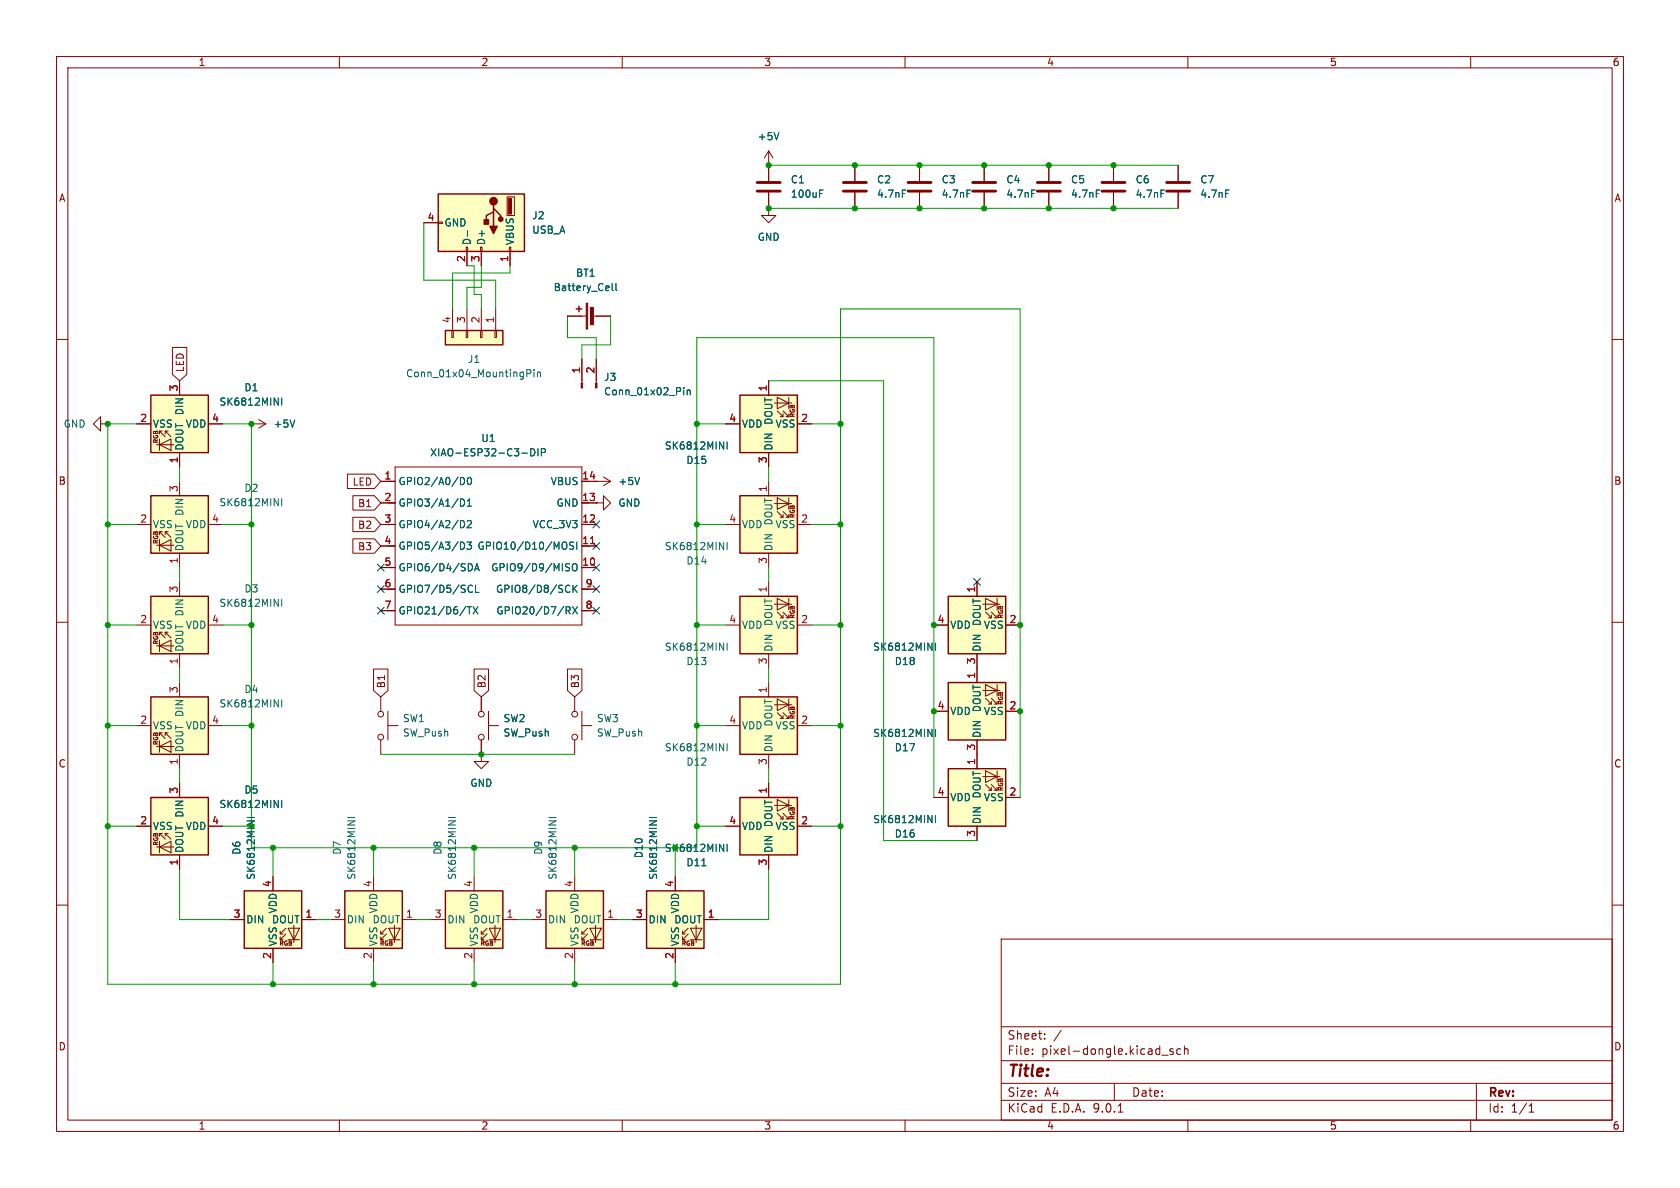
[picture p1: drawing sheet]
<svg xmlns="http://www.w3.org/2000/svg" width="297mm" height="210mm" viewBox="0 0 297 210" stroke-linecap="round" stroke-linejoin="round" font-family="sans-serif">
<defs><g id="words">
<text font-size="2.8" fill="#840000" x="178" y="190.9">Title:</text>
<g font-size="2.1" fill="#840000">
<text x="178" y="184">Sheet:</text>
<text x="178" y="186.7">File:</text>
<text x="184.1" y="186.7">pixel-dongle.kicad_sch</text>
<text x="178" y="196.9">KiCad</text>
<text x="178" y="194.1">Size:</text>
<text x="184.7" y="194.1">A4</text>
<text x="185.7" y="196.9">E.D.A.</text>
<text x="193.3" y="196.9">9.0.1</text>
<text x="200" y="194.1">Date:</text>
<text x="263" y="194.3">Rev:</text>
<text x="263" y="196.9">Id:</text>
<text x="267.1" y="196.9">1/1</text>
</g>
<g font-size="1.8" fill="#840000">
<text x="35" y="11.9">1</text>
<text x="85" y="11.9">2</text>
<text x="135" y="11.9">3</text>
<text x="185" y="11.9">4</text>
<text x="235" y="11.9">5</text>
<text x="285" y="11.9">6</text>
<text x="10.3" y="35.9">A</text>
<text x="285.3" y="35.9">A</text>
<text x="32.7" y="65.9" transform="rotate(-90 32.7 65.9)">LED</text>
<text x="10.3" y="85.9">B</text>
<text x="62.2" y="86">LED</text>
<text x="63.2" y="89.9">B1</text>
<text x="285.3" y="85.9">B</text>
<text x="63.2" y="93.7">B2</text>
<text x="63.2" y="97.5">B3</text>
<text x="68.3" y="121.8" transform="rotate(-90 68.3 121.8)">B1</text>
<text x="86" y="121.8" transform="rotate(-90 86 121.8)">B2</text>
<text x="102.6" y="121.8" transform="rotate(-90 102.6 121.8)">B3</text>
<text x="10.3" y="135.9">C</text>
<text x="285.3" y="135.9">C</text>
<text x="10.3" y="185.9">D</text>
<text x="285.3" y="185.9">D</text>
<text x="35" y="199.9">1</text>
<text x="85" y="199.9">2</text>
<text x="135" y="199.9">3</text>
<text x="185" y="199.9">4</text>
<text x="235" y="199.9">5</text>
<text x="285" y="199.9">6</text>
</g>
<g font-size="1.8" fill="#006464">
<text x="133.9" y="25">+5V</text>
<text x="139.7" y="32.6">C1</text>
<text x="139.7" y="35.2">100uF</text>
<text x="154.9" y="32.6">C2</text>
<text x="154.9" y="35.2">4.7nF</text>
<text x="166.4" y="32.6">C3</text>
<text x="166.4" y="35.2">4.7nF</text>
<text x="177.8" y="32.6">C4</text>
<text x="177.8" y="35.2">4.7nF</text>
<text x="189.2" y="32.6">C5</text>
<text x="189.2" y="35.2">4.7nF</text>
<text x="200.7" y="32.6">C6</text>
<text x="200.7" y="35.2">4.7nF</text>
<text x="212.1" y="32.6">C7</text>
<text x="212.1" y="35.2">4.7nF</text>
<text x="78.5" y="40.2">GND</text>
<text x="94" y="39">J2</text>
<text x="94" y="41.5">USB_A</text>
<text x="83.4" y="43.4" transform="rotate(-90 83.4 43.4)">D-</text>
<text x="86" y="43.4" transform="rotate(-90 86 43.4)">D+</text>
<text x="91" y="43.4" transform="rotate(-90 91 43.4)">VBUS</text>
<text x="133.9" y="42.8">GND</text>
<text x="97.8" y="51.7">Battery_Cell</text>
<text x="101.7" y="49.1">BT1</text>
<text x="82.6" y="64.4">J1</text>
<text x="38.7" y="71.9">SK6812MINI</text>
<text x="43.1" y="69.4">D1</text>
<text x="71.7" y="66.9">Conn_01x04_MountingPin</text>
<text x="106.7" y="67.5">J3</text>
<text x="106.7" y="70.1">Conn_01x02_Pin</text>
<text x="11.2" y="75.8">GND</text>
<text x="26.9" y="75.8">VSS</text>
<text x="32.7" y="75.8">VDD</text>
<text x="48.3" y="75.8">+5V</text>
<text x="131.1" y="75.8">VDD</text>
<text x="136.8" y="75.2" transform="rotate(-90 136.8 75.2)">DOUT</text>
<text x="137" y="75.8">VSS</text>
<text x="32.6" y="79.8" transform="rotate(-90 32.6 79.8)">DOUT DIN</text>
<text x="75.9" y="80.9">XIAO-ESP32-C3-DIP</text>
<text x="85" y="78.3">U1</text>
<text x="117.4" y="79.7">SK6812MINI</text>
<text x="121.2" y="82.2">D15</text>
<text x="136.8" y="79.8" transform="rotate(-90 136.8 79.8)">DIN</text>
<text x="38.7" y="89.7">SK6812MINI</text>
<text x="43.1" y="87.2">D2</text>
<text x="70.4" y="86">GPIO2/A0/D0</text>
<text x="70.4" y="89.8">GPIO3/A1/D1</text>
<text x="97.3" y="86">VBUS</text>
<text x="98.3" y="89.8">GND</text>
<text x="109.2" y="86">+5V</text>
<text x="109.2" y="89.8">GND</text>
<text x="26.9" y="93.6">VSS</text>
<text x="32.7" y="93.6">VDD</text>
<text x="70.4" y="93.6">GPIO4/A2/D2</text>
<text x="94.1" y="93.6">VCC_3V3</text>
<text x="131.1" y="93.6">VDD</text>
<text x="136.8" y="93" transform="rotate(-90 136.8 93)">DOUT</text>
<text x="137" y="93.6">VSS</text>
<text x="32.6" y="97.5" transform="rotate(-90 32.6 97.5)">DOUT DIN</text>
<text x="70.4" y="97.4">GPIO5/A3/D3</text>
<text x="70.4" y="101.2">GPIO6/D4/SDA</text>
<text x="84.3" y="97.4">GPIO10/D10/MOSI</text>
<text x="86.7" y="101.2">GPIO9/D9/MISO</text>
<text x="117.4" y="97.5">SK6812MINI</text>
<text x="121.2" y="100">D14</text>
<text x="136.8" y="97.5" transform="rotate(-90 136.8 97.5)">DIN</text>
<text x="38.7" y="107.5">SK6812MINI</text>
<text x="43.1" y="104.9">D3</text>
<text x="70.4" y="105">GPIO7/D5/SCL</text>
<text x="87.6" y="105">GPIO8/D8/SCK</text>
<text x="26.9" y="111.4">VSS</text>
<text x="32.7" y="111.4">VDD</text>
<text x="70.4" y="108.8">GPIO21/D6/TX</text>
<text x="87.6" y="108.8">GPIO20/D7/RX</text>
<text x="131.1" y="111.4">VDD</text>
<text x="136.8" y="110.8" transform="rotate(-90 136.8 110.8)">DOUT</text>
<text x="137" y="111.4">VSS</text>
<text x="167.9" y="111.4">VDD</text>
<text x="173.6" y="110.8" transform="rotate(-90 173.6 110.8)">DOUT</text>
<text x="173.8" y="111.4">VSS</text>
<text x="32.6" y="115.3" transform="rotate(-90 32.6 115.3)">DOUT DIN</text>
<text x="117.4" y="115.2">SK6812MINI</text>
<text x="121.2" y="117.8">D13</text>
<text x="136.8" y="115.3" transform="rotate(-90 136.8 115.3)">DIN</text>
<text x="154.3" y="115.2">SK6812MINI</text>
<text x="158.1" y="117.8">D18</text>
<text x="173.6" y="115.3" transform="rotate(-90 173.6 115.3)">DIN</text>
<text x="38.7" y="125.3">SK6812MINI</text>
<text x="43.1" y="122.7">D4</text>
<text x="26.9" y="129.1">VSS</text>
<text x="32.7" y="129.1">VDD</text>
<text x="71.1" y="127.9">SW1</text>
<text x="71.1" y="130.4">SW_Push</text>
<text x="88.9" y="127.9">SW2</text>
<text x="88.9" y="130.4">SW_Push</text>
<text x="105.4" y="127.9">SW3</text>
<text x="105.4" y="130.4">SW_Push</text>
<text x="131.1" y="129.1">VDD</text>
<text x="136.8" y="128.5" transform="rotate(-90 136.8 128.5)">DOUT</text>
<text x="137" y="129.1">VSS</text>
<text x="154.3" y="130.5">SK6812MINI</text>
<text x="167.9" y="126.6">VDD</text>
<text x="173.6" y="130.6" transform="rotate(-90 173.6 130.6)">DIN</text>
<text x="173.6" y="126" transform="rotate(-90 173.6 126)">DOUT</text>
<text x="173.8" y="126.6">VSS</text>
<text x="32.6" y="133.1" transform="rotate(-90 32.6 133.1)">DOUT DIN</text>
<text x="117.4" y="133">SK6812MINI</text>
<text x="121.2" y="135.6">D12</text>
<text x="136.8" y="133.1" transform="rotate(-90 136.8 133.1)">DIN</text>
<text x="158.1" y="133">D17</text>
<text x="38.7" y="143">SK6812MINI</text>
<text x="43.1" y="140.5">D5</text>
<text x="83.1" y="139.3">GND</text>
<text x="167.9" y="141.8">VDD</text>
<text x="173.6" y="141.2" transform="rotate(-90 173.6 141.2)">DOUT</text>
<text x="173.8" y="141.8">VSS</text>
<text x="26.9" y="146.9">VSS</text>
<text x="32.7" y="146.9">VDD</text>
<text x="131.1" y="146.9">VDD</text>
<text x="136.8" y="146.3" transform="rotate(-90 136.8 146.3)">DOUT</text>
<text x="137" y="146.9">VSS</text>
<text x="154.3" y="145.7">SK6812MINI</text>
<text x="158.1" y="148.3">D16</text>
<text x="173.6" y="145.8" transform="rotate(-90 173.6 145.8)">DIN</text>
<text x="32.6" y="150.9" transform="rotate(-90 32.6 150.9)">DOUT DIN</text>
<text x="42.7" y="151.2" transform="rotate(-90 42.7 151.2)">D6</text>
<text x="60.5" y="151.2" transform="rotate(-90 60.5 151.2)">D7</text>
<text x="63" y="155.6" transform="rotate(-90 63 155.6)">SK6812MINI</text>
<text x="78.3" y="151.2" transform="rotate(-90 78.3 151.2)">D8</text>
<text x="80.8" y="155.6" transform="rotate(-90 80.8 155.6)">SK6812MINI</text>
<text x="96" y="151.2" transform="rotate(-90 96 151.2)">D9</text>
<text x="98.6" y="155.6" transform="rotate(-90 98.6 155.6)">SK6812MINI</text>
<text x="113.8" y="151.8" transform="rotate(-90 113.8 151.8)">D10</text>
<text x="116.4" y="155.6" transform="rotate(-90 116.4 155.6)">SK6812MINI</text>
<text x="121.2" y="153.3">D11</text>
<text x="136.8" y="150.9" transform="rotate(-90 136.8 150.9)">DIN</text>
<text x="49.1" y="161.6" transform="rotate(-90 49.1 161.6)">VDD</text>
<text x="66.9" y="161.6" transform="rotate(-90 66.9 161.6)">VDD</text>
<text x="84.7" y="161.6" transform="rotate(-90 84.7 161.6)">VDD</text>
<text x="102.5" y="161.6" transform="rotate(-90 102.5 161.6)">VDD</text>
<text x="120.2" y="161.6" transform="rotate(-90 120.2 161.6)">VDD</text>
<text x="43.4" y="163.4">DIN</text>
<text x="48" y="163.4">DOUT</text>
<text x="49.1" y="167.4" transform="rotate(-90 49.1 167.4)">VSS</text>
<text x="61.2" y="163.4">DIN</text>
<text x="65.8" y="163.4">DOUT</text>
<text x="66.9" y="167.4" transform="rotate(-90 66.9 167.4)">VSS</text>
<text x="79" y="163.4">DIN</text>
<text x="83.5" y="163.4">DOUT</text>
<text x="84.7" y="167.4" transform="rotate(-90 84.7 167.4)">VSS</text>
<text x="96.8" y="163.4">DIN</text>
<text x="101.3" y="163.4">DOUT</text>
<text x="102.5" y="167.4" transform="rotate(-90 102.5 167.4)">VSS</text>
<text x="114.6" y="163.4">DIN</text>
<text x="119.1" y="163.4">DOUT</text>
<text x="120.2" y="167.4" transform="rotate(-90 120.2 167.4)">VSS</text>
</g>
<g font-size="1.8" fill="#a90000">
<text x="75.5" y="39.1">4</text>
<text x="82.3" y="46.4" transform="rotate(-90 82.3 46.4)">2</text>
<text x="84.8" y="46.4" transform="rotate(-90 84.8 46.4)">3</text>
<text x="89.9" y="46.4" transform="rotate(-90 89.9 46.4)">1</text>
<text x="79.8" y="57.2" transform="rotate(-90 79.8 57.2)">4</text>
<text x="82.3" y="57.2" transform="rotate(-90 82.3 57.2)">3</text>
<text x="84.8" y="57.2" transform="rotate(-90 84.8 57.2)">2</text>
<text x="87.4" y="57.2" transform="rotate(-90 87.4 57.2)">1</text>
<text x="31.5" y="69.3" transform="rotate(-90 31.5 69.3)">3</text>
<text x="102.6" y="66.1" transform="rotate(-90 102.6 66.1)">1</text>
<text x="105.2" y="66.1" transform="rotate(-90 105.2 66.1)">2</text>
<text x="135.6" y="69.3" transform="rotate(-90 135.6 69.3)">1</text>
<text x="24.7" y="74.7">2</text>
<text x="37.4" y="74.7">4</text>
<text x="128.8" y="74.7">4</text>
<text x="141.5" y="74.7">2</text>
<text x="31.5" y="82" transform="rotate(-90 31.5 82)">1</text>
<text x="135.6" y="82" transform="rotate(-90 135.6 82)">3</text>
<text x="31.5" y="87.1" transform="rotate(-90 31.5 87.1)">3</text>
<text x="67.9" y="84.8">1</text>
<text x="67.9" y="88.6">2</text>
<text x="102.8" y="84.8">14</text>
<text x="102.8" y="88.6">13</text>
<text x="135.6" y="87.1" transform="rotate(-90 135.6 87.1)">1</text>
<text x="24.7" y="92.5">2</text>
<text x="37.4" y="92.5">4</text>
<text x="67.9" y="92.5">3</text>
<text x="102.8" y="92.5">12</text>
<text x="128.8" y="92.5">4</text>
<text x="141.5" y="92.5">2</text>
<text x="31.5" y="99.8" transform="rotate(-90 31.5 99.8)">1</text>
<text x="67.9" y="96.3">4</text>
<text x="67.9" y="100.1">5</text>
<text x="102.8" y="96.3">11</text>
<text x="102.8" y="100.1">10</text>
<text x="135.6" y="99.8" transform="rotate(-90 135.6 99.8)">3</text>
<text x="31.5" y="104.8" transform="rotate(-90 31.5 104.8)">3</text>
<text x="67.9" y="103.9">6</text>
<text x="67.9" y="107.7">7</text>
<text x="103.4" y="103.9">9</text>
<text x="103.4" y="107.7">8</text>
<text x="135.6" y="104.8" transform="rotate(-90 135.6 104.8)">1</text>
<text x="172.5" y="104.8" transform="rotate(-90 172.5 104.8)">1</text>
<text x="24.7" y="110.2">2</text>
<text x="37.4" y="110.2">4</text>
<text x="128.8" y="110.2">4</text>
<text x="141.5" y="110.2">2</text>
<text x="165.7" y="110.2">4</text>
<text x="178.4" y="110.2">2</text>
<text x="31.5" y="117.5" transform="rotate(-90 31.5 117.5)">1</text>
<text x="135.6" y="117.5" transform="rotate(-90 135.6 117.5)">3</text>
<text x="172.5" y="117.5" transform="rotate(-90 172.5 117.5)">3</text>
<text x="31.5" y="122.6" transform="rotate(-90 31.5 122.6)">3</text>
<text x="135.6" y="122.6" transform="rotate(-90 135.6 122.6)">1</text>
<text x="165.7" y="125.5">4</text>
<text x="172.5" y="120.1" transform="rotate(-90 172.5 120.1)">1</text>
<text x="178.4" y="125.5">2</text>
<text x="24.7" y="128">2</text>
<text x="37.4" y="128">4</text>
<text x="128.8" y="128">4</text>
<text x="141.5" y="128">2</text>
<text x="31.5" y="135.3" transform="rotate(-90 31.5 135.3)">1</text>
<text x="135.6" y="135.3" transform="rotate(-90 135.6 135.3)">3</text>
<text x="172.5" y="135.3" transform="rotate(-90 172.5 135.3)">1</text>
<text x="172.5" y="132.8" transform="rotate(-90 172.5 132.8)">3</text>
<text x="31.5" y="140.4" transform="rotate(-90 31.5 140.4)">3</text>
<text x="135.6" y="140.4" transform="rotate(-90 135.6 140.4)">1</text>
<text x="165.7" y="140.7">4</text>
<text x="178.4" y="140.7">2</text>
<text x="24.7" y="145.8">2</text>
<text x="37.4" y="145.8">4</text>
<text x="128.8" y="145.8">4</text>
<text x="141.5" y="145.8">2</text>
<text x="172.5" y="148" transform="rotate(-90 172.5 148)">3</text>
<text x="31.5" y="153.1" transform="rotate(-90 31.5 153.1)">1</text>
<text x="135.6" y="153.1" transform="rotate(-90 135.6 153.1)">3</text>
<text x="48" y="156.9" transform="rotate(-90 48 156.9)">4</text>
<text x="65.8" y="156.9" transform="rotate(-90 65.8 156.9)">4</text>
<text x="83.6" y="156.9" transform="rotate(-90 83.6 156.9)">4</text>
<text x="101.3" y="156.9" transform="rotate(-90 101.3 156.9)">4</text>
<text x="119.1" y="156.9" transform="rotate(-90 119.1 156.9)">4</text>
<text x="41.2" y="162.3">3</text>
<text x="53.9" y="162.3">1</text>
<text x="59" y="162.3">3</text>
<text x="71.7" y="162.3">1</text>
<text x="76.8" y="162.3">3</text>
<text x="89.5" y="162.3">1</text>
<text x="94.5" y="162.3">3</text>
<text x="107.2" y="162.3">1</text>
<text x="112.3" y="162.3">3</text>
<text x="125" y="162.3">1</text>
<text x="48" y="169.6" transform="rotate(-90 48 169.6)">2</text>
<text x="65.8" y="169.6" transform="rotate(-90 65.8 169.6)">2</text>
<text x="83.6" y="169.6" transform="rotate(-90 83.6 169.6)">2</text>
<text x="101.3" y="169.6" transform="rotate(-90 101.3 169.6)">2</text>
<text x="119.1" y="169.6" transform="rotate(-90 119.1 169.6)">2</text>
</g>
<g font-size="1.8" fill="#009600">
<text x="45.2" y="155.6" transform="rotate(-90 45.2 155.6)">SK6812MINI</text>
<text x="117.4" y="150.8">SK6812MINI</text>
</g>
<g font-size="1.1" fill="#840000">
<text x="140.7" y="73.9" transform="rotate(-90 140.7 73.9)">RGB</text>
<text x="28.2" y="78.5" transform="rotate(-90 28.2 78.5)">RGB</text>
<text x="140.7" y="91.7" transform="rotate(-90 140.7 91.7)">RGB</text>
<text x="28.2" y="96.3" transform="rotate(-90 28.2 96.3)">RGB</text>
<text x="140.7" y="109.5" transform="rotate(-90 140.7 109.5)">RGB</text>
<text x="177.5" y="109.5" transform="rotate(-90 177.5 109.5)">RGB</text>
<text x="28.2" y="114.1" transform="rotate(-90 28.2 114.1)">RGB</text>
<text x="177.5" y="124.7" transform="rotate(-90 177.5 124.7)">RGB</text>
<text x="28.2" y="131.9" transform="rotate(-90 28.2 131.9)">RGB</text>
<text x="140.7" y="127.3" transform="rotate(-90 140.7 127.3)">RGB</text>
<text x="177.5" y="140" transform="rotate(-90 177.5 140)">RGB</text>
<text x="28.2" y="149.6" transform="rotate(-90 28.2 149.6)">RGB</text>
<text x="140.7" y="145.1" transform="rotate(-90 140.7 145.1)">RGB</text>
<text x="49.3" y="167.4">RGB</text>
<text x="67" y="167.4">RGB</text>
<text x="84.8" y="167.4">RGB</text>
<text x="102.6" y="167.4">RGB</text>
<text x="120.4" y="167.4">RGB</text>
</g>
</g></defs>
<g fill="none" stroke="#840000" stroke-width=".18">
<path d="M10 10h277v190h-277zM12 12h273v186h-273zM60 10v2M110 10v2M160 10v2M210 10v2M260 10v2M10 60h2M285 60h2M10 110h2M285 110h2M67.3 123.2v2.5"/>
<path d="M67.3 130.8v2.6M68.6 128.3h1.8M68.6 125.7v5.1M10 160h2M177 166h108v32h-108zM285 160h2M60 198v2M110 198v2M160 198v2M177 194.5h108M177 191.5h108M177 187.5h108"/>
<path d="M177 181.5h108M182.5 186.3v.1M182.5 185.5v.1M184.7 183.6v.1M184.7 182.8v.1M187.6 182.1l-1.3 2M197 191.5v3M197.7 196.6h.8M205.4 186.5h1.1M207.4 185.5l-.4-.1-.2 .2 .1 .2 .5 .2v.3h-.6M208.7 185.5l-.4-.1-.3 .3v.4l.2 .2h.5M209.4 185.5l.2-.1 .4 .1v.9"/>
<path d="M209.4 184.9v1.5M210 198v2M260 198v2M261 191.5v6.5M270.3 196.6h.9M270.3 195.5l.4-.4v1.5"/>
<circle cx="67.3" cy="126.2" r=".51"/>
<circle cx="67.3" cy="130.3" r=".51"/>
</g>
<path d="M167.6 105.4h10.2v10.2h-10.2z" fill="#ffffc2"/>
<path d="M165.1 110.5h2.5M172.7 102.9v2.5M172.7 115.6v2.5M173.7 106.8h3.1M174.2 108.2l1.1 1h-.5M174.2 105.8l2.1 1-2.1 1zM175.3 108.2l1 1h-.5M175.3 108.7v.5M176.3 105.8v2M176.3 108.7v.5M177.8 110.5h2.5" fill="none" stroke="#840000" stroke-width=".18"/>
<path d="M167.6 105.4h10.2v10.2h-10.2z" fill="none" stroke="#840000" stroke-width=".25"/>
<path d="M164 113.7l.8 1.2v-1.2M165.4 113.7v1.2" fill="none" stroke="#006464" stroke-width=".18"/>
<path d="M167.6 120.7h10.2v10.1h-10.2z" fill="#ffffc2"/>
<path d="M172.7 118.1v2.6M165.1 125.7h2.5M172.7 130.8v2.6M173.7 122h3.1M174.2 123.4l1.1 1.1h-.5M174.2 121l2.1 1-2.1 1.1zM175.3 123.4l1 1.1h-.5M175.3 124v.5M176.3 121v2.1M176.3 124v.5M177.8 125.7h2.5" fill="none" stroke="#840000" stroke-width=".18"/>
<path d="M167.6 120.7h10.2v10.1h-10.2z" fill="none" stroke="#840000" stroke-width=".25"/>
<path d="M164 128.9l.8 1.3v-1.3M165.4 128.9v1.3" fill="none" stroke="#006464" stroke-width=".18"/>
<path d="M167.6 135.9h10.2v10.2h-10.2z" fill="#ffffc2"/>
<path d="M172.7 133.4v2.5M173.7 137.3h3.1M174.2 138.7l1.1 1h-.5M174.2 136.3l2.1 1-2.1 1zM175.3 138.7l1 1h-.5M175.3 139.2v.5M176.3 136.3v2M176.3 139.2v.5M165.1 141h2.5M172.7 146.1v2.5M177.8 141h2.5" fill="none" stroke="#840000" stroke-width=".18"/>
<path d="M167.6 135.9h10.2v10.2h-10.2z" fill="none" stroke="#840000" stroke-width=".25"/>
<path d="M164 144.2l.8 1.2v-1.2M165.4 144.2v1.2" fill="none" stroke="#006464" stroke-width=".18"/>
<path d="M77.5 34.3h15.2v10.2h-15.2z" fill="#ffffc2"/>
<path d="M77.5 34.3h15.2v10.2h-15.2zM87.2 36.2v.6l1.3 1.3v.6M87.2 36.8v.7l-1.2 .6v1.3M87.2 37.5v2.5" fill="none" stroke="#840000" stroke-width=".25"/>
<g fill="#840000" stroke="#840000" stroke-width=".25">
<path d="M85.6 38.9h.8v.7h-.8z"/>
<path d="M86.6 40h1.3l-.7 1.3z"/>
<circle cx="87.2" cy="35.6" r=".63"/>
<circle cx="88.5" cy="38.7" r=".38"/>
</g>
<path d="M89.9 35.1h.5v2.7h-.5z" fill="#840000" stroke="#840000" stroke-width=".18"/>
<path d="M74.9 39.4h2.6M77.5 39.2h.7v.3h-.7zM89.7 34.8h1.2v3.3h-1.2zM82.4 43.7h.3v.8h-.3zM82.5 44.5v2.5M85 43.7h.2v.8h-.2zM85.1 44.5v2.5M90 43.7h.3v.8h-.3zM90.2 44.5v2.5" fill="none" stroke="#840000" stroke-width=".18"/>
<path d="M82.6 40.8v1" fill="none" stroke="#006464" stroke-width=".18"/>
<path d="M78.7 58.4h10.2v2.6h-10.2z" fill="#ffffc2"/>
<path d="M78.7 58.4h10.2v2.6h-10.2z" fill="none" stroke="#840000" stroke-width=".25"/>
<path d="M79.9 58.4h.2v1.3h-.2zM80 54.6v3.8M82.4 58.4h.3v1.3h-.3zM82.5 54.6v3.8M85 58.4h.2v1.3h-.2zM85.1 54.6v3.8M87.5 58.4h.3v1.3h-.3zM87.6 54.6v3.8" fill="none" stroke="#840000" stroke-width=".18"/>
<path d="M93.1 66h.6l.2-.2-.1-.3-.7-.2v1.3M94.4 65.3v.2M94.4 65.8v.8M95 65.8v.8M95 65.9l.2-.1h.3l.1 .8" fill="none" stroke="#006464" stroke-width=".18"/>
<path d="M130.8 69.9h10.2v10.1h-10.2z" fill="#ffffc2"/>
<path d="M128.3 74.9h2.5M135.9 67.3v2.6M136.9 71.2h3.1M137.4 72.6l1 1.1h-.5M137.4 70.2l2 1-2 1.1zM138.4 72.6l1 1.1h-.5M138.4 73.2v.5M139.4 70.2v2.1M139.4 73.2v.5M141 74.9h2.5M135.9 80v2.6" fill="none" stroke="#840000" stroke-width=".18"/>
<path d="M130.8 69.9h10.2v10.1h-10.2z" fill="none" stroke="#840000" stroke-width=".25"/>
<path d="M127.2 78.1l.7 1.3v-1.3M128.5 78.1v1.3" fill="none" stroke="#006464" stroke-width=".18"/>
<path d="M130.8 87.6h10.2v10.2h-10.2z" fill="#ffffc2"/>
<path d="M128.3 92.7h2.5M135.9 85.1v2.5M135.9 97.8v2.5M136.9 89h3.1M137.4 90.4l1 1h-.5M137.4 88l2 1-2 1zM138.4 90.4l1 1h-.5M138.4 90.9v.5M139.4 88v2M139.4 90.9v.5M141 92.7h2.5" fill="none" stroke="#840000" stroke-width=".18"/>
<path d="M130.8 87.6h10.2v10.2h-10.2z" fill="none" stroke="#840000" stroke-width=".25"/>
<path d="M127.2 95.9l.7 1.3v-1.3M128.5 95.9v1.3" fill="none" stroke="#006464" stroke-width=".18"/>
<path d="M130.8 105.4h10.2v10.2h-10.2z" fill="#ffffc2"/>
<path d="M128.3 110.5h2.5M135.9 102.9v2.5M135.9 115.6v2.5M136.9 106.8h3.1M137.4 108.2l1 1h-.5M137.4 105.8l2 1-2 1zM138.4 108.2l1 1h-.5M138.4 108.7v.5M139.4 105.8v2M139.4 108.7v.5M141 110.5h2.5" fill="none" stroke="#840000" stroke-width=".18"/>
<path d="M130.8 105.4h10.2v10.2h-10.2z" fill="none" stroke="#840000" stroke-width=".25"/>
<path d="M127.2 113.7l.7 1.2v-1.2M128.5 113.7v1.2" fill="none" stroke="#006464" stroke-width=".18"/>
<path d="M130.8 123.2h10.2v10.2h-10.2z" fill="#ffffc2"/>
<g fill="none" stroke="#840000" stroke-width=".18">
<path d="M185.4 29.2v2.8M185.4 34v2.8M44.4 74.9h.1M44.4 74.9h2.6M45.7 74.2l1.3 .7M47 74.9l-1.3 .8M102.9 63.5v4.2M105.4 63.5v4.2M67.3 85.1h2.5M67.3 88.9h2.5M67.3 92.7h2.5M67.3 96.5h2.5"/>
<path d="M69.8 82.6h33.1v27.9h-33.1zM102.9 85.1h5M102.9 88.9h2.5M102.9 92.7h2.5M102.9 96.5h2.5M105.4 85.1h.1M105.4 88.9h1.3v-1.3l1.2 1.3-1.2 1.3v-1.3M105.4 88.9h.1M106.7 84.3l1.2 .8M107.9 85.1l-1.2 .8M67.3 100.3h2.5M67.3 104.1h2.5"/>
<path d="M67.3 108h2.5M102.9 100.3h2.5M102.9 104.1h2.5M102.9 108h2.5M85.1 123.2v2.5M85.1 130.8v2.6M86.4 128.3h1.7M86.4 125.7v5.1M101.6 123.2v2.5M101.6 130.8v2.6M102.9 128.3h1.7M102.9 125.7v5.1"/>
<path d="M128.3 128.3h2.5M135.9 120.7v2.5M135.9 133.4v2.5M136.9 124.6h3.1M137.4 126l1 1h-.5M137.4 123.6l2 1-2 1zM138.4 126l1 1h-.5M138.4 126.5v.5M139.4 123.6v2M139.4 126.5v.5M141 128.3h2.5"/>
<circle cx="85.1" cy="126.2" r=".51"/>
<circle cx="85.1" cy="130.3" r=".51"/>
<circle cx="101.6" cy="126.2" r=".51"/>
<circle cx="101.6" cy="130.3" r=".51"/>
</g>
<path d="M130.8 123.2h10.2v10.2h-10.2z" fill="none" stroke="#840000" stroke-width=".25"/>
<g fill="none" stroke="#006464" stroke-width=".18">
<path d="M193.8 33.6h.6M52.1 74.2l-.4 1.3M93.8 79.3a.64 .64 0 0 1 .8 .7 .64 .64 0 0 1-.8 .6zM95.1 79.3v1.3M95.7 80l.6-.1 .1-.2v-.3l-.7-.1v1.3M120.9 68.5v.1M120.9 68.9v.9M121.5 68.9v.9M121.5 69.1l.2-.2 .3 .1v.8M81.4 88.2a.64 .64 0 0 1 .7 .6 .64 .64 0 0 1-.7 .7M81.4 92a.64 .64 0 0 1 .7 .7 .64 .64 0 0 1-.7 .6M81.7 84.4a.68 .68 0 0 1 .4 .6 .68 .68 0 0 1-.4 .7"/>
<path d="M81.7 95.8a.68 .68 0 0 1 .4 .7 .68 .68 0 0 1-.4 .6M82.6 95.8h.7l-.4 .5 .4 .1v.6l-.2 .1-.5-.1M82.6 92.1l.5-.1 .2 .4-.7 .9h.7M82.6 89.5h.7M82.6 88.6l.4-.4v1.3M82.8 84.5l.1-.1a.68 .68 0 0 1 .5 .6 .68 .68 0 0 1-.5 .7 .84 .84 0 0 1-.1-1.2zM83.1 99.6a.68 .68 0 0 1 .4 .7 .68 .68 0 0 1-.4 .6M92.3 80.1h.9M99.9 95.8l.1 .1a.81 .81 0 0 1-.1 1.2M100.2 99.6l.5 .1M101.2 99.8l.3-.2a.43 .43 0 0 1 .5 .5v.4a.42 .42 0 0 1-.4 .4 .42 .42 0 0 1-.4-.4zM101.4 95.9l-.5-.1-.2 .2v.3l.6 .3 .1 .3-.2 .2-.5-.1"/>
<path d="M102 95.8v1.3M113.1 84.4l-.4 1.3M82.6 107.3h.7M83 107.3v1.2M83 103.5l.3-.1 .2 .2M83.5 104.6l-.2 .1h-.3M83.6 107.3l.9 1.2M83.9 100.9l.4-1.3 .4 1.3M84 100.5h.6M84.1 103.4v1.3h.6M84.5 107.3l-.9 1.2M100.1 107.3h.5l.2 .2-.1 .4h-.6"/>
<path d="M100.4 103.4l.3 .2M100.4 107.9l.4 .6M100.4 100.3l.3 .2-.3 .4M100.7 104.6l-.3 .1M101.2 107.3l.9 1.2M101.3 103.4v1.3M101.5 104l.5 .7M102 103.4l-.7 .8M102.1 107.3l-.9 1.2M127.2 131.5l.7 1.2v-1.2M128.5 131.5v1.2"/>
</g>
<g fill="#840000" stroke="#840000" stroke-width=".18">
<path d="M102.7 67.7h.3v.9h-.3z"/>
<path d="M105.3 67.7h.2v.9h-.2z"/>
</g>
<path d="M104.4 96.1h.7" fill="none" stroke="#a90000" stroke-width=".18"/>
<path d="M183.4 32.3h4.1M183.4 33.8h4.1" fill="none" stroke="#840000" stroke-width=".51"/>
<path d="M96.5 157.5h10.2v10.1h-10.2z" fill="#ffffc2"/>
<path d="M101.6 154.9v2.6M94 162.6h2.5M101.6 167.6v2.6M102.9 165.1h.5M102.9 166.1h.5M103.9 164.1l-1 1v-.5M103.9 165.1l-1 1v-.5M104.3 164.1h2l-1 2zM104.3 166.1h2M105.3 163.6v3M106.7 162.6h2.5" fill="none" stroke="#840000" stroke-width=".18"/>
<path d="M96.5 157.5h10.2v10.1h-10.2z" fill="none" stroke="#840000" stroke-width=".25"/>
<path d="M97 145.1h1.3l-1.3 .7M97 144.5h1.3" fill="none" stroke="#006464" stroke-width=".18"/>
<path d="M114.3 157.5h10.2v10.1h-10.2z" fill="#ffffc2"/>
<g fill="none" stroke="#840000" stroke-width=".18">
<path d="M135.9 36.8v1.3h1.3l-1.3 1.3-1.3-1.3h1.3M135.9 36.8h.1M151.1 29.2v2.8M151.1 34v2.8M162.6 29.2v2.8M162.6 34v2.8M174 29.2v2.8M174 34v2.8M85.1 133.4v1.2h1.3l-1.3 1.3-1.3-1.3h1.3M85.1 133.4h.1M119.4 154.9v2.6M111.8 162.6h2.5"/>
<path d="M119.4 167.6v2.6M120.6 165.1h.6M120.6 166.1h.6M121.7 164.1l-1.1 1v-.5M121.7 165.1l-1.1 1v-.5M122 164.1h2.1l-1 2zM122 166.1h2.1M123.1 163.6v3M124.5 162.6h2.5"/>
</g>
<path d="M114.3 157.5h10.2v10.1h-10.2z" fill="none" stroke="#840000" stroke-width=".25"/>
<path d="M159.5 33.6h.6M171 33.6h.6M182.4 33.6h.6M114.8 145.1h1.3l-1.3 .7M114.8 144.5h1.3" fill="none" stroke="#006464" stroke-width=".18"/>
<path d="M149.1 32.3h4.1M149.1 33.8h4.1M160.5 32.3h4.1M160.5 33.8h4.1M172 32.3h4M172 33.8h4" fill="none" stroke="#840000" stroke-width=".51"/>
<path d="M130.8 141h10.2v10.1h-10.2z" fill="#ffffc2"/>
<path d="M135.9 138.4v2.6M128.3 146.1h2.5M135.9 151.1v2.6M136.9 142.4h3.1M137.4 143.8l1 1h-.5M137.4 141.4l2 1-2 1zM138.4 143.8l1 1h-.5M138.4 144.3v.5M139.4 141.4v2M139.4 144.3v.5M141 146.1h2.5" fill="none" stroke="#840000" stroke-width=".18"/>
<path d="M130.8 141h10.2v10.1h-10.2z" fill="none" stroke="#840000" stroke-width=".25"/>
<path d="M124.1 153h.7M127.2 149.2l.7 1.3v-1.3M128.5 149.2v1.3" fill="none" stroke="#006464" stroke-width=".18"/>
<path d="M78.7 157.5h10.2v10.1h-10.2z" fill="#ffffc2"/>
<g fill="none" stroke="#840000" stroke-width=".18">
<path d="M135.9 29.2h.1M135.9 26.7v5.3M135.9 34v2.8M135.9 26.7l-.8 1.2M135.9 26.7l.8 1.2M196.8 29.2v2.8M196.8 34v2.8M208.3 29.2v2.8M208.3 34v2.8M83.8 154.9v2.6M76.2 162.6h2.5M83.8 167.6v2.6"/>
<path d="M85.1 165.1h.5M85.1 166.1h.5M86.1 164.1l-1 1v-.5M86.1 165.1l-1 1v-.5M86.5 164.1h2l-1 2zM86.5 166.1h2M87.5 163.6v3M88.9 162.6h2.5"/>
</g>
<path d="M78.7 157.5h10.2v10.1h-10.2z" fill="none" stroke="#840000" stroke-width=".25"/>
<path d="M137.7 23.4l-.4 1.3M144.9 34.2h.4M144.9 33.6h.6M205.2 33.6h.7M216.7 33.6h.6M79.2 145.1h1.3l-1.3 .7M79.2 144.5h1.3" fill="none" stroke="#006464" stroke-width=".18"/>
<path d="M133.9 32.3h4M133.9 33.8h4M194.8 32.3h4.1M194.8 33.8h4.1M206.2 32.3h4.1M206.2 33.8h4.1" fill="none" stroke="#840000" stroke-width=".51"/>
<path d="M26.7 69.9h10.1v10.1h-10.1z" fill="#ffffc2"/>
<path d="M24.1 74.9h2.6M27.7 78.6h3M28.2 78.6l2-1v2zM28.2 77.6v2M28.7 76.2h-.5l1 1M29.2 76.2v.5M29.7 76.2h-.5l1 1M31.7 67.3v2.6M36.8 74.9h2.6M31.7 80v2.6" fill="none" stroke="#840000" stroke-width=".18"/>
<path d="M26.7 69.9h10.1v10.1h-10.1z" fill="none" stroke="#840000" stroke-width=".25"/>
<path d="M48.5 70.4l.7 1.2v-1.2M49.8 70.4v1.2" fill="none" stroke="#006464" stroke-width=".18"/>
<path d="M26.7 87.6h10.1v10.2h-10.1z" fill="#ffffc2"/>
<path d="M100.3 55.9h3.3M104.6 55.9h3.3M24.1 92.7h2.6M27.7 96.4h3M28.2 96.4l2-1v2zM28.2 95.4v2M28.7 94h-.5l1 1M29.2 94v.5M29.7 94h-.5l1 1M31.7 85.1v2.5M31.7 97.8v2.5M36.8 92.7h2.6" fill="none" stroke="#840000" stroke-width=".18"/>
<path d="M101.9 54.6h1M102.4 54.1v1M26.7 87.6h10.1v10.2h-10.1z" fill="none" stroke="#840000" stroke-width=".25"/>
<path d="M108.2 50.1v1.1l.2 .2M108.9 50.1v1.1l.2 .2M48.5 88.1l.7 1.3v-1.3M49.8 88.1v1.3" fill="none" stroke="#006464" stroke-width=".18"/>
<g fill="#840000" stroke="#840000" stroke-width=".18">
<path d="M103.6 53.6h.3v4.6h-.3z"/>
<path d="M104.4 54.4h.5v3h-.5z"/>
</g>
<path d="M43.2 157.5h10.1v10.1h-10.1z" fill="#ffffc2"/>
<path d="M48.3 154.9v2.6M40.6 162.6h2.6M48.3 167.6v2.6M49.5 165.1h.5M49.5 166.1h.5M50.5 164.1l-1 1v-.5M50.5 165.1l-1 1v-.5M50.9 164.1h2.1l-1.1 2zM50.9 166.1h2.1M51.9 163.6v3M53.3 162.6h2.6" fill="none" stroke="#840000" stroke-width=".18"/>
<path d="M43.2 157.5h10.1v10.1h-10.1z" fill="none" stroke="#840000" stroke-width=".25"/>
<path d="M43.7 145.1h1.3l-1.3 .7M43.7 144.5h1.3" fill="none" stroke="#006464" stroke-width=".18"/>
<path d="M26.7 123.2h10.1v10.2h-10.1z" fill="#ffffc2"/>
<path d="M24.1 128.3h2.6M27.7 132h3M28.2 132l2-1.1v2.1zM28.2 130.9v2.1M28.7 129.5h-.5l1 1.1M29.2 129.5v.5M29.7 129.5h-.5l1 1.1M31.7 120.7v2.5M31.7 133.4v2.5M36.8 128.3h2.6" fill="none" stroke="#840000" stroke-width=".18"/>
<path d="M26.7 123.2h10.1v10.2h-10.1z" fill="none" stroke="#840000" stroke-width=".25"/>
<path d="M48.5 123.7l.7 1.3v-1.3M49.8 123.7v1.3" fill="none" stroke="#006464" stroke-width=".18"/>
<path d="M26.7 141h10.1v10.1h-10.1z" fill="#ffffc2"/>
<path d="M31.7 138.4v2.6M24.1 146.1h2.6M27.7 149.7h3M28.2 149.7l2-1v2zM28.2 148.7v2M28.7 147.3h-.5l1 1M29.2 147.3v.5M29.7 147.3h-.5l1 1M31.7 151.1v2.6M36.8 146.1h2.6" fill="none" stroke="#840000" stroke-width=".18"/>
<path d="M26.7 141h10.1v10.1h-10.1z" fill="none" stroke="#840000" stroke-width=".25"/>
<path d="M48.5 141.5l.7 1.2v-1.2M49.8 141.5v1.2" fill="none" stroke="#006464" stroke-width=".18"/>
<path d="M61 157.5h10.1v10.1h-10.1z" fill="#ffffc2"/>
<path d="M66 154.9v2.6M58.4 162.6h2.6M66 167.6v2.6M67.3 165.1h.5M67.3 166.1h.5M68.3 164.1l-1 1v-.5M68.3 165.1l-1 1v-.5M68.7 164.1h2l-1 2zM68.7 166.1h2M69.7 163.6v3M71.1 162.6h2.6" fill="none" stroke="#840000" stroke-width=".18"/>
<path d="M61 157.5h10.1v10.1h-10.1z" fill="none" stroke="#840000" stroke-width=".25"/>
<path d="M61.5 145.1h1.2l-1.2 .7M61.5 144.5h1.2" fill="none" stroke="#006464" stroke-width=".18"/>
<path d="M26.7 105.4h10.1v10.2h-10.1z" fill="#ffffc2"/>
<g fill="none" stroke="#840000" stroke-width=".18">
<path d="M74.9 39.4h2.6M135.9 29.2h.1M135.9 36.8h.1M135.9 29.2v2.8M135.9 34v2.8M151.1 29.2v2.8M151.1 34v2.8M162.6 29.2v2.8M162.6 34v2.8M174 29.2v2.8M174 34v2.8M185.4 29.2v2.8"/>
<path d="M185.4 34v2.8M196.8 29.2v2.8M196.8 34v2.8M208.3 29.2v2.8M208.3 34v2.8M82.5 44.5v2.5M85.1 44.5v2.5M90.2 44.5v2.5M100.3 55.9h2.6M105.4 55.9h2.5M17.8 74.9v-1.2l-1.3 1.2 1.3 1.3v-1.3h1.2M19 74.9h.1"/>
<path d="M24.1 74.9h2.6M30.5 61.4h2.5v4.8l-1.3 1.1-1.2-1.1zM31.7 67.3v2.6M36.8 74.9h2.6M44.4 74.9h.1M102.9 63.5v3.8M105.4 63.5v3.8M128.3 74.9h2.5M135.9 67.3v2.6M141 74.9h2.5M31.7 80v2.6M61.4 83.8h4.8l1.1 1.3-1.1 1.3h-4.8z"/>
<path d="M62.4 91.4h3.8l1.1 1.3-1.1 1.3h-3.8zM62.4 95.2h3.8l1.1 1.3-1.1 1.3h-3.8zM62.4 87.6h3.8l1.1 1.3-1.1 1.3h-3.8zM67.3 85.1h2.5M67.3 88.9h2.5M67.3 92.7h2.5M67.3 96.5h2.5M102.9 85.1h2.5M102.9 88.9h2.5M102.9 92.7h2.5M102.9 96.5h2.5M105.4 88.9h.1"/>
<path d="M105.4 85.1h.1M135.9 80v2.6M24.1 110.5h2.6M27.7 114.2h3M28.2 114.2l2-1v2zM28.2 113.2v2M28.7 111.8h-.5l1 1M29.2 111.8v.5M29.7 111.8h-.5l1 1M31.7 102.9v2.5M31.7 115.6v2.5M36.8 110.5h2.6"/>
<path d="M66 118.3h2.6v3.8l-1.3 1.1-1.3-1.1zM67.3 100.3h2.5M67.3 104.1h2.5M67.3 108h2.5M83.8 118.3h2.6v3.8l-1.3 1.1-1.3-1.1zM100.3 118.3h2.6v3.8l-1.3 1.1-1.3-1.1zM102.9 100.3h2.5M102.9 104.1h2.5M102.9 108h2.5M165.1 110.5h2.5M172.7 102.9v2.5M172.7 115.6v5.1"/>
<path d="M177.8 110.5h2.5M31.7 138.4v2.6M85.1 133.4h.1M85.1 123.2v2.5M85.1 130.8v2.6M135.9 138.4v2.6M165.1 125.7h2.5M172.7 130.8v5.1M177.8 125.7h2.5M24.1 146.1h2.6M31.7 151.1v2.6M36.8 146.1h2.6"/>
<path d="M48.3 154.9v2.6M119.4 154.9v2.6M128.3 146.1h2.5M135.9 151.1v2.6M141 146.1h2.5M165.1 141h2.5M172.7 146.1v2.5M177.8 141h2.5M40.6 162.6h2.6M48.3 167.6v2.6M53.3 162.6h2.6M111.8 162.6h2.5"/>
<path d="M119.4 167.6v2.6M124.5 162.6h2.5"/>
</g>
<path d="M26.7 105.4h10.1v10.2h-10.1z" fill="none" stroke="#840000" stroke-width=".25"/>
<g fill="none" stroke="#006464" stroke-width=".18">
<path d="M137.7 23.4l-.4 1.3M144.9 34.2h.4M144.9 33.6h.6M159.5 33.6h.6M171 33.6h.6M182.4 33.6h.6M193.8 33.6h.6M205.2 33.6h.7M216.7 33.6h.6M82.6 40.8v1M108.2 50.1v1.1l.2 .2M108.9 50.1v1.1l.2 .2"/>
<path d="M48.5 70.4l.7 1.2v-1.2M49.8 70.4v1.2M52.1 74.2l-.4 1.3M93.8 79.3a.64 .64 0 0 1 .8 .7 .64 .64 0 0 1-.8 .6zM95.1 79.3v1.3M95.7 80l.6-.1 .1-.2v-.3l-.7-.1v1.3M120.9 68.5v.1M120.9 68.9v.9M121.5 68.9v.9M121.5 69.1l.2-.2 .3 .1v.8M127.2 78.1l.7 1.3v-1.3M128.5 78.1v1.3"/>
<path d="M81.4 88.2a.64 .64 0 0 1 .7 .6 .64 .64 0 0 1-.7 .7M81.4 92a.64 .64 0 0 1 .7 .7 .64 .64 0 0 1-.7 .6M81.7 84.4a.68 .68 0 0 1 .4 .6 .68 .68 0 0 1-.4 .7M81.7 95.8a.68 .68 0 0 1 .4 .7 .68 .68 0 0 1-.4 .6M82.6 95.8h.7l-.4 .5 .4 .1v.6l-.2 .1-.5-.1M82.6 92.1l.5-.1 .2 .4-.7 .9h.7M82.6 89.5h.7M82.6 88.6l.4-.4v1.3M82.8 84.5l.1-.1a.68 .68 0 0 1 .5 .6 .68 .68 0 0 1-.5 .7 .84 .84 0 0 1-.1-1.2zM83.1 99.6a.68 .68 0 0 1 .4 .7 .68 .68 0 0 1-.4 .6M92.3 80.1h.9M99.9 95.8l.1 .1a.81 .81 0 0 1-.1 1.2"/>
<path d="M100.2 99.6l.5 .1M101.2 99.8l.3-.2a.43 .43 0 0 1 .5 .5v.4a.42 .42 0 0 1-.4 .4 .42 .42 0 0 1-.4-.4zM101.4 95.9l-.5-.1-.2 .2v.3l.6 .3 .1 .3-.2 .2-.5-.1M102 95.8v1.3M113.1 84.4l-.4 1.3M48.5 105.9l.7 1.3v-1.3M49.8 105.9v1.3M82.6 107.3h.7M83 107.3v1.2M83 103.5l.3-.1 .2 .2M83.5 104.6l-.2 .1h-.3M83.6 107.3l.9 1.2"/>
<path d="M83.9 100.9l.4-1.3 .4 1.3M84 100.5h.6M84.1 103.4v1.3h.6M84.5 107.3l-.9 1.2M100.1 107.3h.5l.2 .2-.1 .4h-.6M100.4 103.4l.3 .2M100.4 107.9l.4 .6M100.4 100.3l.3 .2-.3 .4M100.7 104.6l-.3 .1M101.2 107.3l.9 1.2M101.3 103.4v1.3M101.5 104l.5 .7"/>
<path d="M102 103.4l-.7 .8M102.1 107.3l-.9 1.2M164 113.7l.8 1.2v-1.2M165.4 113.7v1.2M164 128.9l.8 1.3v-1.3M165.4 128.9v1.3M43.7 145.1h1.3l-1.3 .7M43.7 144.5h1.3M48.5 141.5l.7 1.2v-1.2M49.8 141.5v1.2M114.8 145.1h1.3l-1.3 .7M114.8 144.5h1.3"/>
<path d="M124.1 153h.7M127.2 149.2l.7 1.3v-1.3M128.5 149.2v1.3M164 144.2l.8 1.2v-1.2M165.4 144.2v1.2"/>
</g>
<g fill="none" stroke="#009600" stroke-width=".18">
<path d="M74.9 39.4v10.1h12.7v5.1M135.9 29.2h72.4M135.9 36.8h72.4M82.5 47h1.3v5.1h1.3v2.5M85.1 47v3.8h-2.6v3.8M90.2 47v1.3h-10.2v6.3M100.3 55.9v3.8h5.1v3.8M107.9 55.9v5.1h-5v2.5M24.1 74.9h-5.1v99.1h129.6v-119.4h31.7v86.4M39.4 74.9h5v75h78.8v-90.2h41.9v81.3M123.2 74.9h5.1M135.9 67.3h20.3v81.3h16.5"/>
<path d="M143.5 74.9h5.1M19 92.7h5.1M31.7 82.6v2.5M39.4 92.7h5M123.2 92.7h5.1M135.9 82.6v2.5M143.5 92.7h5.1M19 110.5h5.1M31.7 100.3v2.6M31.7 118.1v2.6M39.4 110.5h5M123.2 110.5h5.1"/>
<path d="M135.9 100.3v2.6M135.9 118.1v2.6M143.5 110.5h5.1M19 128.3h5.1M31.7 135.9v2.5M39.4 128.3h5M67.3 133.4h34.3M123.2 128.3h5.1M135.9 135.9v2.5M143.5 128.3h5.1M19 146.1h5.1M31.7 153.7v8.9h8.9"/>
<path d="M39.4 146.1h5M48.3 149.9v5M66 149.9v5M83.8 149.9v5M101.6 149.9v5M119.4 149.9v5M123.2 146.1h5.1M135.9 153.7v8.9h-8.9M143.5 146.1h5.1M48.3 170.2v3.8M55.9 162.6h2.5M66 170.2v3.8"/>
<path d="M73.7 162.6h2.5M83.8 170.2v3.8M91.4 162.6h2.6M101.6 170.2v3.8M109.2 162.6h2.6M119.4 170.2v3.8"/>
</g>
<g fill="none" stroke="#000084" stroke-width=".18">
<path d="M66.7 99.7l1.2 1.2M67.9 99.7l-1.2 1.2M104.8 92.1l1.2 1.2M104.8 99.7l1.2 1.2M104.8 95.9l1.2 1.2M106 92.1l-1.2 1.2M106 99.7l-1.2 1.2M106 95.9l-1.2 1.2M66.7 103.5l1.2 1.2M66.7 107.3l1.2 1.3M67.9 103.5l-1.2 1.2M67.9 107.3l-1.2 1.3"/>
<path d="M104.8 107.3l1.2 1.3M104.8 103.5l1.2 1.2M106 107.3l-1.2 1.3M106 103.5l-1.2 1.2M172.1 102.3l1.2 1.2M173.3 102.3l-1.2 1.2"/>
</g>
<path d="M104.4 96.1h.7" fill="none" stroke="#a90000" stroke-width=".18"/>
<g fill="#009600" stroke="#009600" stroke-width=".18">
<circle cx="19" cy="146.1" r=".46"/>
<circle cx="48.3" cy="174" r=".46"/>
<circle cx="48.3" cy="149.9" r=".46"/>
<circle cx="148.6" cy="92.7" r=".46"/>
<circle cx="148.6" cy="74.9" r=".46"/>
<circle cx="148.6" cy="128.3" r=".46"/>
<circle cx="148.6" cy="146.1" r=".46"/>
<circle cx="165.1" cy="110.5" r=".46"/>
<circle cx="148.6" cy="110.5" r=".46"/>
<circle cx="180.3" cy="125.7" r=".46"/>
<circle cx="165.1" cy="125.7" r=".46"/>
<circle cx="180.3" cy="110.5" r=".46"/>
<circle cx="123.2" cy="92.7" r=".46"/>
<circle cx="123.2" cy="128.3" r=".46"/>
<circle cx="123.2" cy="110.5" r=".46"/>
<circle cx="123.2" cy="146.1" r=".46"/>
<circle cx="101.6" cy="149.9" r=".46"/>
<circle cx="66" cy="174" r=".46"/>
<circle cx="119.4" cy="174" r=".46"/>
<circle cx="101.6" cy="174" r=".46"/>
<circle cx="83.8" cy="149.9" r=".46"/>
<circle cx="66" cy="149.9" r=".46"/>
<circle cx="83.8" cy="174" r=".46"/>
<circle cx="151.1" cy="36.8" r=".46"/>
<circle cx="151.1" cy="29.2" r=".46"/>
<circle cx="135.9" cy="36.8" r=".46"/>
<circle cx="135.9" cy="29.2" r=".46"/>
<circle cx="174" cy="36.8" r=".46"/>
<circle cx="162.6" cy="29.2" r=".46"/>
<circle cx="174" cy="29.2" r=".46"/>
<circle cx="196.8" cy="29.2" r=".46"/>
<circle cx="196.8" cy="36.8" r=".46"/>
<circle cx="162.6" cy="36.8" r=".46"/>
<circle cx="185.4" cy="29.2" r=".46"/>
<circle cx="185.4" cy="36.8" r=".46"/>
<circle cx="85.1" cy="133.4" r=".46"/>
<circle cx="123.2" cy="74.9" r=".46"/>
<circle cx="44.4" cy="92.7" r=".46"/>
<circle cx="44.4" cy="74.9" r=".46"/>
<circle cx="44.4" cy="128.3" r=".46"/>
<circle cx="19" cy="128.3" r=".46"/>
<circle cx="44.4" cy="110.5" r=".46"/>
<circle cx="19" cy="110.5" r=".46"/>
<circle cx="19" cy="74.9" r=".46"/>
<circle cx="19" cy="92.7" r=".46"/>
</g>
<use href="#words"/>
</svg>
